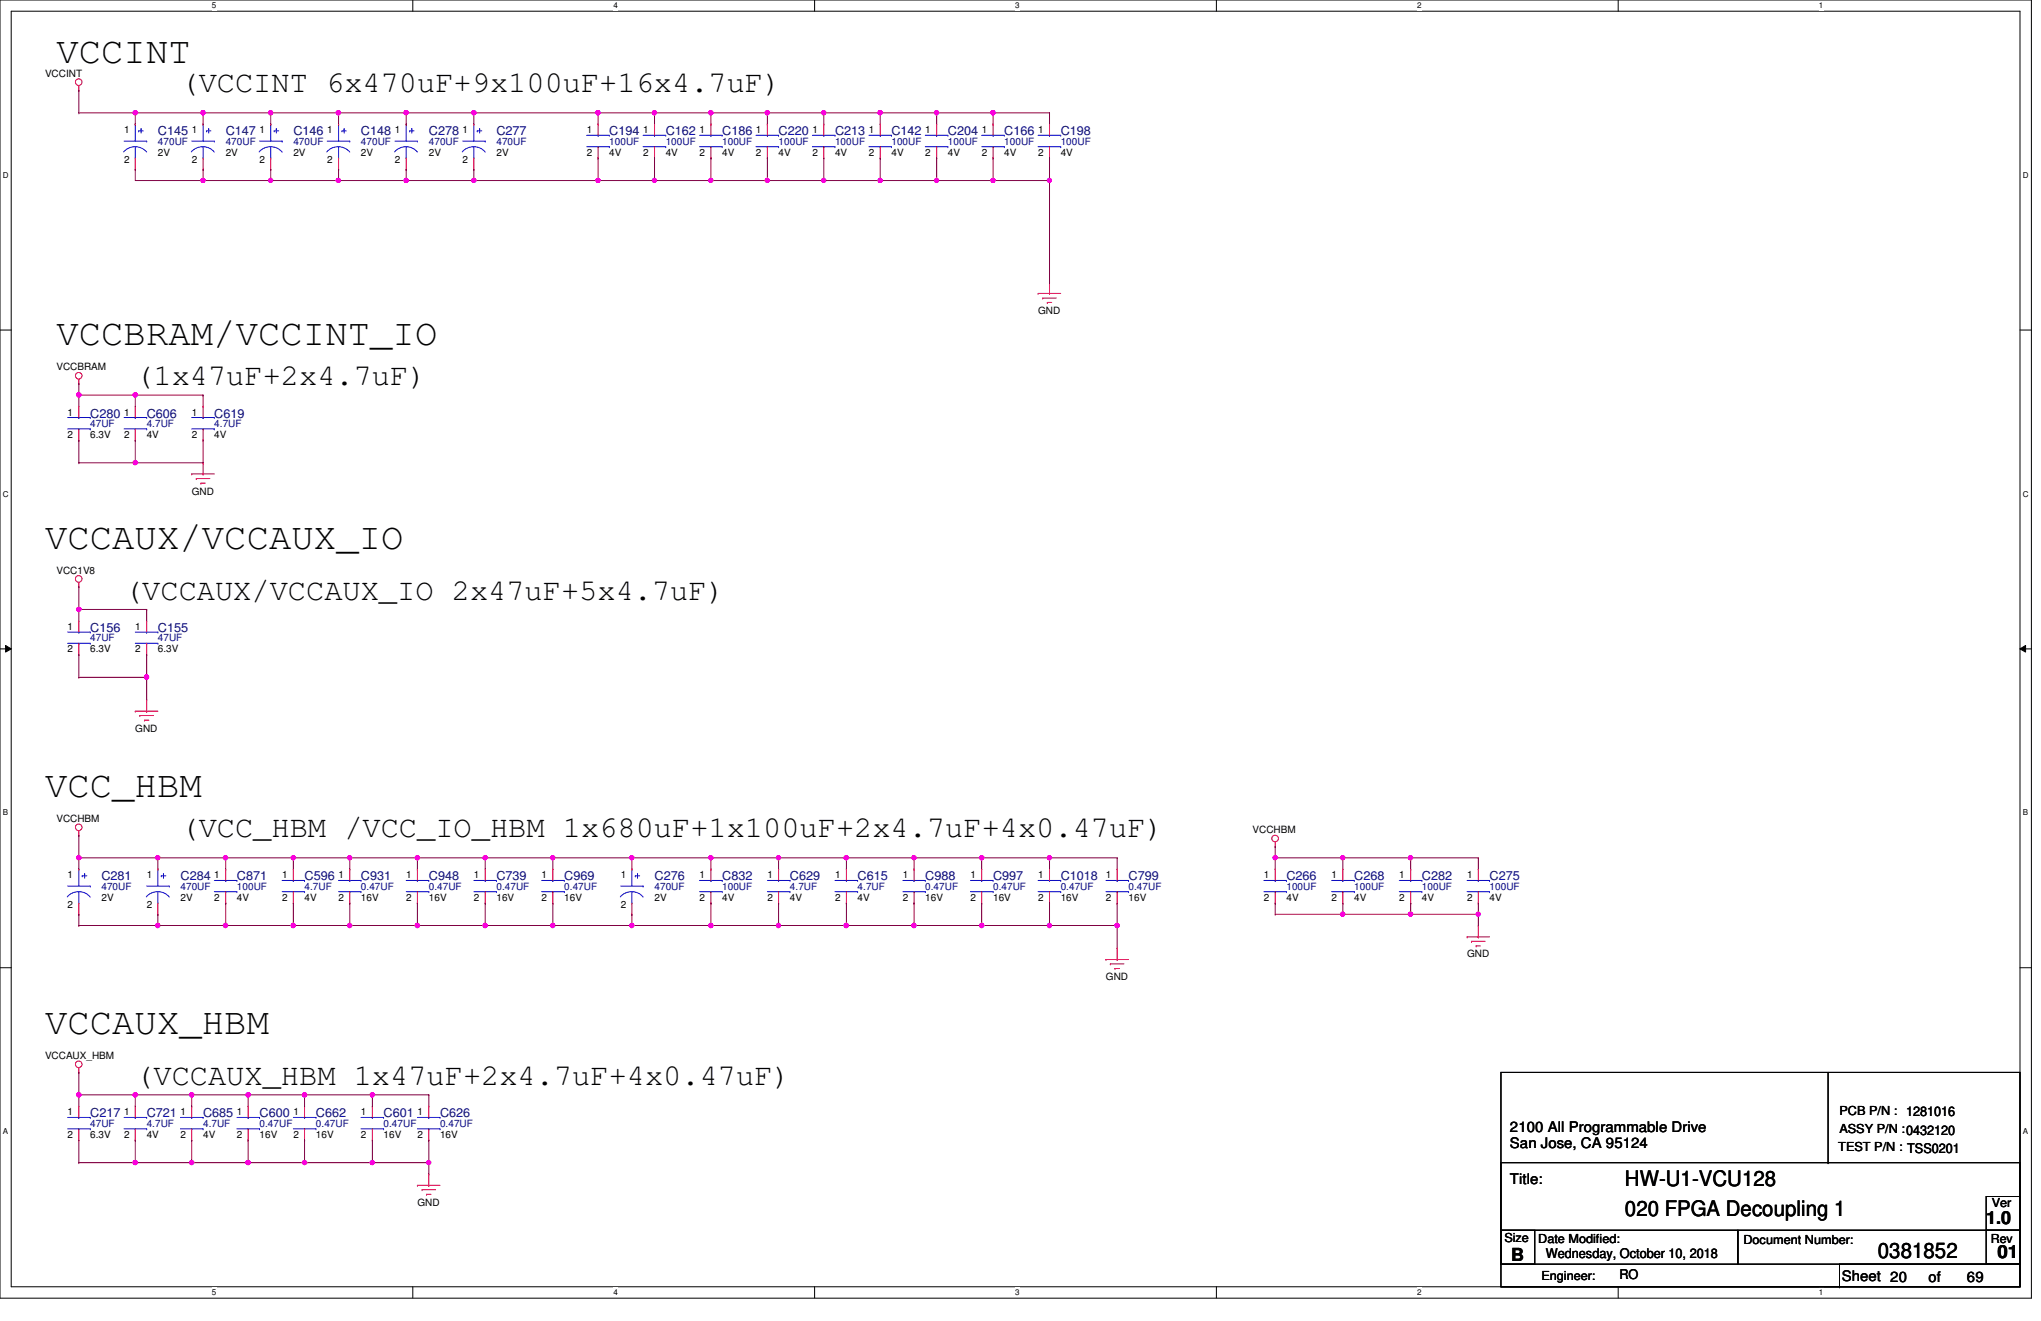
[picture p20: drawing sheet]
<svg xmlns="http://www.w3.org/2000/svg" width="432mm" height="279mm" viewBox="0 0 432 279" stroke-linecap="round" stroke-linejoin="round" font-family="sans-serif">
<defs><g id="words">
<g font-size="7.9">
<text x="11.9" y="13.4">VCCINT</text>
<text x="11.9" y="73.1">VCCBRAM/VCCINT_IO</text>
<text x="9.5" y="116">VCCAUX/VCCAUX_IO</text>
<text x="9.5" y="168.6">VCC_HBM</text>
<text x="9.5" y="218.7">VCCAUX_HBM</text>
</g>
<g font-size="6.4">
<text x="38.2" y="19.4">(VCCINT 6x470uF+9x100uF+16x4.7uF)</text>
<text x="28.6" y="81.5">(1x47uF+2x4.7uF)</text>
<text x="26.2" y="126.9">(VCCAUX/VCCAUX_IO 2x47uF+5x4.7uF)</text>
<text x="38.2" y="177">(VCC_HBM /VCC_IO_HBM 1x680uF+1x100uF+2x4.7uF+4x0.47uF)</text>
<text x="28.6" y="229.5">(VCCAUX_HBM 1x47uF+2x4.7uF+4x0.47uF)</text>
</g>
<g font-size="4.5">
<text x="343.8" y="250.9">HW-U1-VCU128</text>
<text x="343.8" y="257.1">020 FPGA Decoupling 1</text>
<text x="397.3" y="266">0381852</text>
</g>
<g font-size="3.8">
<text x="420.2" y="259">1.0</text>
<text x="319.7" y="266.6">B</text>
<text x="422.6" y="266.1">01</text>
</g>
<g font-size="3.1">
<text x="319.4" y="239.4">2100 All Programmable Drive</text>
<text x="319.4" y="242.7">San Jose, CA 95124</text>
<text x="319.4" y="250.4">Title:</text>
<text x="389.6" y="270.9">Sheet 20</text>
<text x="408" y="271.1">of</text>
<text x="416.1" y="271.1">69</text>
</g>
<g font-size="2.8">
<text x="327.1" y="266.1">Wednesday, October 10, 2018</text>
<text x="342.6" y="270.4">RO</text>
</g>
<g font-size="2.6" fill="#000080">
<text x="33.4" y="28.6">C145</text>
<text x="47.8" y="28.6">C147</text>
<text x="62.1" y="28.6">C146</text>
<text x="76.4" y="28.6">C148</text>
<text x="90.7" y="28.6">C278</text>
<text x="105" y="28.6">C277</text>
<text x="128.9" y="28.6">C194</text>
<text x="140.8" y="28.6">C162</text>
<text x="152.8" y="28.6">C186</text>
<text x="164.7" y="28.6">C220</text>
<text x="176.7" y="28.6">C213</text>
<text x="188.6" y="28.6">C142</text>
<text x="200.5" y="28.6">C204</text>
<text x="212.5" y="28.6">C166</text>
<text x="224.4" y="28.6">C198</text>
<text x="19.1" y="88.3">C280</text>
<text x="31" y="88.3">C606</text>
<text x="45.3" y="88.3">C619</text>
<text x="19.1" y="133.7">C156</text>
<text x="33.4" y="133.7">C155</text>
<text x="21.5" y="186.2">C281</text>
<text x="38.2" y="186.2">C284</text>
<text x="50.1" y="186.2">C871</text>
<text x="64.4" y="186.2">C596</text>
<text x="76.4" y="186.2">C931</text>
<text x="90.7" y="186.2">C948</text>
<text x="105" y="186.2">C739</text>
<text x="119.4" y="186.2">C969</text>
<text x="138.5" y="186.2">C276</text>
<text x="152.8" y="186.2">C832</text>
<text x="167.1" y="186.2">C629</text>
<text x="181.4" y="186.2">C615</text>
<text x="195.7" y="186.2">C988</text>
<text x="210.1" y="186.2">C997</text>
<text x="224.4" y="186.2">C1018</text>
<text x="238.8" y="186.2">C799</text>
<text x="272.2" y="186.2">C266</text>
<text x="286.5" y="186.2">C268</text>
<text x="300.8" y="186.2">C282</text>
<text x="315.1" y="186.2">C275</text>
<text x="19.1" y="236.3">C217</text>
<text x="31" y="236.3">C721</text>
<text x="43" y="236.3">C685</text>
<text x="54.9" y="236.3">C600</text>
<text x="66.8" y="236.3">C662</text>
<text x="81.2" y="236.3">C601</text>
<text x="93.1" y="236.3">C626</text>
</g>
<g font-size="2.6">
<text x="389.2" y="235.9">PCB P/N : 1281016</text>
<text x="389.2" y="239.7">ASSY P/N :0432120</text>
<text x="388.9" y="243.5">TEST P/N : TSS0201</text>
<text x="421.4" y="255.2">Ver</text>
<text x="318.3" y="262.6">Size</text>
<text x="325.4" y="262.8">Date Modified:</text>
<text x="368.9" y="263.1">Document Number:</text>
<text x="421.2" y="262.8">Rev</text>
<text x="326.1" y="270.7">Engineer:</text>
</g>
<g font-size="2.1">
<text x="9.5" y="16.3">VCCINT</text>
<text x="26.2" y="28.2">1</text>
<text x="40.6" y="28.2">1</text>
<text x="54.9" y="28.2">1</text>
<text x="69.2" y="28.2">1</text>
<text x="83.6" y="28.2">1</text>
<text x="97.9" y="28.2">1</text>
<text x="124.1" y="28.2">1</text>
<text x="136.1" y="28.2">1</text>
<text x="148" y="28.2">1</text>
<text x="159.9" y="28.2">1</text>
<text x="171.9" y="28.2">1</text>
<text x="183.8" y="28.2">1</text>
<text x="195.7" y="28.2">1</text>
<text x="207.7" y="28.2">1</text>
<text x="219.6" y="28.2">1</text>
<text x="26.2" y="34.4">2</text>
<text x="33.4" y="33">2V</text>
<text x="40.6" y="34.4">2</text>
<text x="47.8" y="33">2V</text>
<text x="54.9" y="34.4">2</text>
<text x="62.1" y="33">2V</text>
<text x="69.2" y="34.4">2</text>
<text x="76.4" y="33">2V</text>
<text x="83.6" y="34.4">2</text>
<text x="90.7" y="33">2V</text>
<text x="97.9" y="34.4">2</text>
<text x="105" y="33">2V</text>
<text x="124.1" y="33">2</text>
<text x="128.9" y="33">4V</text>
<text x="136.1" y="33">2</text>
<text x="140.8" y="33">4V</text>
<text x="148" y="33">2</text>
<text x="152.8" y="33">4V</text>
<text x="159.9" y="33">2</text>
<text x="164.7" y="33">4V</text>
<text x="171.9" y="33">2</text>
<text x="176.7" y="33">4V</text>
<text x="183.8" y="33">2</text>
<text x="188.6" y="33">4V</text>
<text x="195.7" y="33">2</text>
<text x="200.5" y="33">4V</text>
<text x="207.7" y="33">2</text>
<text x="212.5" y="33">4V</text>
<text x="219.6" y="33">2</text>
<text x="224.4" y="33">4V</text>
<text x="219.6" y="66.4">GND</text>
<text x="11.9" y="78.3">VCCBRAM</text>
<text x="14.3" y="87.9">1</text>
<text x="26.2" y="87.9">1</text>
<text x="40.6" y="87.9">1</text>
<text x="14.3" y="92.7">2</text>
<text x="19.1" y="92.7">6.3V</text>
<text x="26.2" y="92.7">2</text>
<text x="31" y="92.7">4V</text>
<text x="40.6" y="92.7">2</text>
<text x="45.3" y="92.7">4V</text>
<text x="40.6" y="104.6">GND</text>
<text x="11.9" y="121.3">VCC1V8</text>
<text x="14.3" y="133.3">1</text>
<text x="28.6" y="133.3">1</text>
<text x="14.3" y="138">2</text>
<text x="19.1" y="138">6.3V</text>
<text x="28.6" y="138">2</text>
<text x="33.4" y="138">6.3V</text>
<text x="28.6" y="154.7">GND</text>
<text x="11.9" y="173.8">VCCHBM</text>
<text x="265" y="176.2">VCCHBM</text>
<text x="14.3" y="185.8">1</text>
<text x="31" y="185.8">1</text>
<text x="45.3" y="185.8">1</text>
<text x="59.7" y="185.8">1</text>
<text x="71.6" y="185.8">1</text>
<text x="85.9" y="185.8">1</text>
<text x="100.2" y="185.8">1</text>
<text x="114.6" y="185.8">1</text>
<text x="131.3" y="185.8">1</text>
<text x="148" y="185.8">1</text>
<text x="162.3" y="185.8">1</text>
<text x="176.7" y="185.8">1</text>
<text x="191" y="185.8">1</text>
<text x="205.3" y="185.8">1</text>
<text x="219.6" y="185.8">1</text>
<text x="234" y="185.8">1</text>
<text x="267.4" y="185.8">1</text>
<text x="281.7" y="185.8">1</text>
<text x="296" y="185.8">1</text>
<text x="310.4" y="185.8">1</text>
<text x="14.3" y="192">2</text>
<text x="21.5" y="190.5">2V</text>
<text x="31" y="192">2</text>
<text x="38.2" y="190.5">2V</text>
<text x="45.3" y="190.5">2</text>
<text x="50.1" y="190.5">4V</text>
<text x="59.7" y="190.5">2</text>
<text x="64.4" y="190.5">4V</text>
<text x="71.6" y="190.5">2</text>
<text x="76.4" y="190.5">16V</text>
<text x="85.9" y="190.5">2</text>
<text x="90.7" y="190.5">16V</text>
<text x="100.2" y="190.5">2</text>
<text x="105" y="190.5">16V</text>
<text x="114.6" y="190.5">2</text>
<text x="119.4" y="190.5">16V</text>
<text x="131.3" y="192">2</text>
<text x="138.5" y="190.5">2V</text>
<text x="148" y="190.5">2</text>
<text x="152.8" y="190.5">4V</text>
<text x="162.3" y="190.5">2</text>
<text x="167.1" y="190.5">4V</text>
<text x="176.7" y="190.5">2</text>
<text x="181.4" y="190.5">4V</text>
<text x="191" y="190.5">2</text>
<text x="195.7" y="190.5">16V</text>
<text x="205.3" y="190.5">2</text>
<text x="210.1" y="190.5">16V</text>
<text x="219.6" y="190.5">2</text>
<text x="224.4" y="190.5">16V</text>
<text x="234" y="190.5">2</text>
<text x="238.8" y="190.5">16V</text>
<text x="267.4" y="190.5">2</text>
<text x="272.2" y="190.5">4V</text>
<text x="281.7" y="190.5">2</text>
<text x="286.5" y="190.5">4V</text>
<text x="296" y="190.5">2</text>
<text x="300.8" y="190.5">4V</text>
<text x="310.4" y="190.5">2</text>
<text x="315.1" y="190.5">4V</text>
<text x="310.4" y="202.5">GND</text>
<text x="234" y="207.3">GND</text>
<text x="9.5" y="224">VCCAUX_HBM</text>
<text x="14.3" y="235.9">1</text>
<text x="26.2" y="235.9">1</text>
<text x="38.2" y="235.9">1</text>
<text x="50.1" y="235.9">1</text>
<text x="62.1" y="235.9">1</text>
<text x="76.4" y="235.9">1</text>
<text x="88.3" y="235.9">1</text>
<text x="14.3" y="240.7">2</text>
<text x="19.1" y="240.7">6.3V</text>
<text x="26.2" y="240.7">2</text>
<text x="31" y="240.7">4V</text>
<text x="38.2" y="240.7">2</text>
<text x="43" y="240.7">4V</text>
<text x="50.1" y="240.7">2</text>
<text x="54.9" y="240.7">16V</text>
<text x="62.1" y="240.7">2</text>
<text x="66.8" y="240.7">16V</text>
<text x="76.4" y="240.7">2</text>
<text x="81.2" y="240.7">16V</text>
<text x="88.3" y="240.7">2</text>
<text x="93.1" y="240.7">16V</text>
<text x="88.3" y="255">GND</text>
</g>
<g font-size="2.1" fill="#000080">
<text x="33.4" y="30.6">470UF</text>
<text x="47.8" y="30.6">470UF</text>
<text x="62.1" y="30.6">470UF</text>
<text x="76.4" y="30.6">470UF</text>
<text x="90.7" y="30.6">470UF</text>
<text x="105" y="30.6">470UF</text>
<text x="128.9" y="30.6">100UF</text>
<text x="140.8" y="30.6">100UF</text>
<text x="152.8" y="30.6">100UF</text>
<text x="164.7" y="30.6">100UF</text>
<text x="176.7" y="30.6">100UF</text>
<text x="188.6" y="30.6">100UF</text>
<text x="200.5" y="30.6">100UF</text>
<text x="212.5" y="30.6">100UF</text>
<text x="224.4" y="30.6">100UF</text>
<text x="19.1" y="90.3">47UF</text>
<text x="31" y="90.3">4.7UF</text>
<text x="45.3" y="90.3">4.7UF</text>
<text x="19.1" y="135.6">47UF</text>
<text x="33.4" y="135.6">47UF</text>
<text x="21.5" y="188.2">470UF</text>
<text x="38.2" y="188.2">470UF</text>
<text x="50.1" y="188.2">100UF</text>
<text x="64.4" y="188.2">4.7UF</text>
<text x="76.4" y="188.2">0.47UF</text>
<text x="90.7" y="188.2">0.47UF</text>
<text x="105" y="188.2">0.47UF</text>
<text x="119.4" y="188.2">0.47UF</text>
<text x="138.5" y="188.2">470UF</text>
<text x="152.8" y="188.2">100UF</text>
<text x="167.1" y="188.2">4.7UF</text>
<text x="181.4" y="188.2">4.7UF</text>
<text x="195.7" y="188.2">0.47UF</text>
<text x="210.1" y="188.2">0.47UF</text>
<text x="224.4" y="188.2">0.47UF</text>
<text x="238.8" y="188.2">0.47UF</text>
<text x="272.2" y="188.2">100UF</text>
<text x="286.5" y="188.2">100UF</text>
<text x="300.8" y="188.2">100UF</text>
<text x="315.1" y="188.2">100UF</text>
<text x="19.1" y="238.3">47UF</text>
<text x="31" y="238.3">4.7UF</text>
<text x="43" y="238.3">4.7UF</text>
<text x="54.9" y="238.3">0.47UF</text>
<text x="66.8" y="238.3">0.47UF</text>
<text x="81.2" y="238.3">0.47UF</text>
<text x="93.1" y="238.3">0.47UF</text>
</g>
<g font-size="1.7">
<text x="44.8" y="1.8">5</text>
<text x="129.8" y="1.8">4</text>
<text x="214.8" y="1.8">3</text>
<text x="299.8" y="1.8">2</text>
<text x="384.8" y="1.8">1</text>
<text x=".6" y="37.6">D</text>
<text x="427.9" y="37.6">D</text>
<text x=".6" y="105">C</text>
<text x="427.9" y="105">C</text>
<text x=".6" y="172.5">B</text>
<text x="427.9" y="172.5">B</text>
<text x=".6" y="239.9">A</text>
<text x="427.9" y="239.9">A</text>
<text x="44.8" y="273.9">5</text>
<text x="129.8" y="273.9">4</text>
<text x="214.8" y="273.9">3</text>
<text x="299.8" y="273.9">2</text>
<text x="384.8" y="273.9">1</text>
</g>
</g></defs>
<path d="M0 0h429.8v274.6h-429.8zM2.4 2.4h425v269.8h-425z" fill="none" stroke="#000" stroke-width=".21"/>
<g fill="#fff">
<path d="M44.8 .3h1v1.9h-1z"/>
<path d="M44.8 272.4h1v1.9h-1z"/>
</g>
<path d="M87.3 0v2.4M87.3 272.2v2.3" fill="none" stroke="#000" stroke-width=".21"/>
<g fill="#fff">
<path d="M129.8 .3h.9v1.9h-.9z"/>
<path d="M129.8 272.4h.9v1.9h-.9z"/>
</g>
<path d="M172.3 0v2.4M172.3 272.2v2.3" fill="none" stroke="#000" stroke-width=".21"/>
<g fill="#fff">
<path d="M214.8 .3h.9v1.9h-.9z"/>
<path d="M214.8 272.4h.9v1.9h-.9z"/>
</g>
<path d="M257.3 0v2.4M257.3 272.2v2.3" fill="none" stroke="#000" stroke-width=".21"/>
<g fill="#fff">
<path d="M299.8 .3h.9v1.9h-.9z"/>
<path d="M299.8 272.4h.9v1.9h-.9z"/>
</g>
<path d="M342.3 0v2.4M342.3 272.2v2.3" fill="none" stroke="#000" stroke-width=".21"/>
<g fill="#fff">
<path d="M384.8 .3h.9v1.9h-.9z"/>
<path d="M384.8 272.4h.9v1.9h-.9z"/>
<path d="M.6 36.1h1.2v1.9h-1.2z"/>
<path d="M427.9 36.1h1.3v1.9h-1.3z"/>
<path d="M.6 103.5h1.2v1.9h-1.2z"/>
<path d="M427.9 103.5h1.3v1.9h-1.3z"/>
</g>
<path d="M0 69.8h2.4M427.4 69.8h2.3" fill="none" stroke="#000" stroke-width=".21"/>
<g fill="#fff">
<path d="M.6 170.9h1.1v1.9h-1.1z"/>
<path d="M427.9 170.9h1.2v1.9h-1.2z"/>
</g>
<path d="M0 137.2h2.4M1.2 136.5l1.2 .7-1.2 .7zM427.4 137.2l1.1-.7v1.4zM427.4 137.2h2.3" fill="none" stroke="#000" stroke-width=".21"/>
<path d="M1.2 136.5l1.2 .7-1.2 .7zM427.4 137.2l1.1-.7v1.4z" fill="#000"/>
<g fill="#fff">
<path d="M.6 238.4h1.1v1.9h-1.1z"/>
<path d="M427.9 238.4h1.2v1.9h-1.2z"/>
</g>
<g fill="none" stroke="#000" stroke-width=".21">
<path d="M0 204.7h2.4M427.4 204.7h2.3M317.5 226.8h109.9v45.4h-109.9zM386.8 226.8v19.1M317.5 245.9h109.9v14.3h-109.9zM386.8 245.9h.1M420.2 253.1h7.2v7.1h-7.2zM317.5 260.2h50.2v7.2h-50.2zM317.5 260.2h7.2v7.2h-7.2zM317.5 272.2h71.7M367.7 260.2h59.7v7.2h-59.7zM389.2 267.4h38.2v4.8h-38.2z"/>
<path d="M389.2 272.2h.1M420.2 260.2h7.2v7.2h-7.2z"/>
</g>
<g fill="none" stroke="#f00" stroke-width=".21">
<path d="M16.7 19.1h.1M16.7 18.1v1M28.6 26.2h.1M28.6 35.8h.1M28.6 33.4v2.4M43 26.2h.1M43 35.8h.1M43 33.4v2.4M57.3 26.2h.1M57.3 35.8h.1M57.3 33.4v2.4M71.6 26.2h.1"/>
<path d="M71.6 35.8h.1M71.6 33.4v2.4M85.9 26.2h.1M85.9 35.8h.1M85.9 33.4v2.4M100.2 26.2h.1M100.2 35.8h.1M100.2 33.4v2.4M126.5 26.2h.1M126.5 33.4h.1M126.5 26.2v2.4M126.5 31v2.4"/>
<path d="M138.5 26.2h.1M138.5 33.4h.1M138.5 26.2v2.4M138.5 31v2.4M150.4 26.2h.1M150.4 33.4h.1M150.4 26.2v2.4M150.4 31v2.4M162.3 26.2h.1M162.3 33.4h.1M162.3 26.2v2.4M162.3 31v2.4"/>
<path d="M174.3 26.2h.1M174.3 33.4h.1M174.3 26.2v2.4M174.3 31v2.4M186.2 26.2h.1M186.2 33.4h.1M186.2 26.2v2.4M186.2 31v2.4M198.2 26.2h.1M198.2 33.4h.1M198.2 26.2v2.4M198.2 31v2.4"/>
<path d="M210.1 26.2h.1M210.1 33.4h.1M210.1 26.2v2.4M210.1 31v2.4M222 26.2h.1M222 33.4h.1M222 26.2v2.4M222 31v2.4M222 59.7h.1M222 59.7v2.4M219.6 62.1h.1M219.6 62.1h4.8"/>
<path d="M220.6 63h.1M220.6 63h2.9M221.6 64h.1M221.6 64h.9M222 62.1h.1M16.7 81.2h.1M16.7 85.9h.1M16.7 93.1h.1M16.7 80.2v1M16.7 85.9v2.4M16.7 90.7v2.4M28.6 85.9h.1"/>
<path d="M28.6 93.1h.1M28.6 85.9v2.4M28.6 90.7v2.4M43 97.9h.1M43 85.9h.1M43 93.1h.1M43 85.9v2.4M43 90.7v2.4M43 97.9v2.3M40.6 100.2h.1M40.6 100.2h4.7M41.5 101.2h.1"/>
<path d="M41.5 101.2h2.9M42.5 102.2h.1M42.5 102.2h.9M43 100.2h.1M16.7 124.1h.1M16.7 131.3h.1M16.7 138.5h.1M16.7 123.2v.9M16.7 131.3v2.4M16.7 136.1v2.4M31 131.3h.1M31 138.5h.1"/>
<path d="M31 131.3v2.4M31 136.1v2.4M28.6 150.4h.1M28.6 150.4h4.8M29.6 151.3h.1M29.6 151.3h2.9M30.6 152.3h.1M30.6 152.3h.9M31 148h.1M31 150.4h.1M31 148v2.4M16.7 176.7h.1"/>
<path d="M16.7 175.7v1M269.8 179.1h.1M269.8 178.1v1M16.7 183.8h.1M16.7 193.4h.1M16.7 191v2.4M33.4 183.8h.1M33.4 193.4h.1M33.4 191v2.4M47.8 183.8h.1M47.8 191h.1M47.8 183.8v2.4"/>
<path d="M47.8 188.6v2.4M62.1 183.8h.1M62.1 191h.1M62.1 183.8v2.4M62.1 188.6v2.4M74 183.8h.1M74 191h.1M74 183.8v2.4M74 188.6v2.4M88.3 183.8h.1M88.3 191h.1M88.3 183.8v2.4"/>
<path d="M88.3 188.6v2.4M102.7 183.8h.1M102.7 191h.1M102.7 183.8v2.4M102.7 188.6v2.4M117 183.8h.1M117 191h.1M117 183.8v2.4M117 188.6v2.4M133.7 183.8h.1M133.7 193.4h.1M133.7 191v2.4"/>
<path d="M150.4 183.8h.1M150.4 191h.1M150.4 183.8v2.4M150.4 188.6v2.4M164.7 183.8h.1M164.7 191h.1M164.7 183.8v2.4M164.7 188.6v2.4M179.1 183.8h.1M179.1 191h.1M179.1 183.8v2.4M179.1 188.6v2.4"/>
<path d="M193.4 183.8h.1M193.4 191h.1M193.4 183.8v2.4M193.4 188.6v2.4M207.7 183.8h.1M207.7 191h.1M207.7 183.8v2.4M207.7 188.6v2.4M222 183.8h.1M222 191h.1M222 183.8v2.4M222 188.6v2.4"/>
<path d="M236.3 183.8h.1M236.3 191h.1M236.3 183.8v2.4M236.3 188.6v2.4M269.8 183.8h.1M269.8 191h.1M269.8 183.8v2.4M269.8 188.6v2.4M284.1 183.8h.1M284.1 191h.1M284.1 183.8v2.4M284.1 188.6v2.4"/>
<path d="M298.4 183.8h.1M298.4 191h.1M298.4 183.8v2.4M298.4 188.6v2.4M310.4 198.2h.1M310.4 198.2h4.7M311.3 199.1h.1M311.3 199.1h2.9M312.8 195.7h.1M312.8 198.2h.1M312.8 183.8h.1M312.8 191h.1"/>
<path d="M312.8 183.8v2.4M312.8 188.6v2.4M312.8 195.7v2.5M234 202.9h.1M234 202.9h4.8M234.9 203.9h.1M234.9 203.9h2.9M235.9 204.9h.1M235.9 204.9h.9M236.3 200.5h.1M236.3 202.9h.1M236.3 200.5v2.4"/>
<path d="M312.3 200.1h.1M312.3 200.1h.9M16.7 226.8h.1M16.7 234h.1M16.7 225.8v1M16.7 234v2.3M16.7 238.8v2.3M28.6 234h.1M28.6 234v2.3M28.6 238.8v2.3M40.6 234h.1M40.6 234v2.3"/>
<path d="M40.6 238.8v2.3M52.5 234h.1M52.5 234v2.3M52.5 238.8v2.3M64.4 234h.1M64.4 234v2.3M64.4 238.8v2.3M78.8 234h.1M78.8 234v2.3M78.8 238.8v2.3M90.7 234h.1M90.7 234v2.3"/>
<path d="M90.7 238.8v2.3M16.7 241.1h.1M28.6 241.1h.1M40.6 241.1h.1M52.5 241.1h.1M64.4 241.1h.1M78.8 241.1h.1M88.3 250.7h.1M88.3 250.7h4.8M89.3 251.6h.1M89.3 251.6h2.9M90.3 252.6h.1"/>
<path d="M90.3 252.6h.9M90.7 248.3h.1M90.7 250.7h.1M90.7 241.1h.1M90.7 248.3v2.4"/>
<circle cx="16.7" cy="17.4" r=".7"/>
<circle cx="16.7" cy="79.5" r=".7"/>
<circle cx="16.7" cy="122.4" r=".7"/>
<circle cx="16.7" cy="175" r=".7"/>
<circle cx="269.8" cy="177.3" r=".7"/>
<circle cx="16.7" cy="225.1" r=".7"/>
</g>
<g fill="none" stroke="#00f" stroke-width=".21">
<path d="M26.2 32.1a3.2 3.2 0 0 1 4.8 .1M26.2 29.8h4.8M28.6 33.4h.1M28.6 26.2h.1M28.6 26.2v3.6M28.6 31v2.4M29.3 27.7h.1M29.3 27.7h1M29.8 27.2h.1M29.8 27.2v1M31 29.8h.1M40.5 32.1a3.2 3.2 0 0 1 4.8 .1"/>
<path d="M40.6 29.8h4.7M43 33.4h.1M43 26.2h.1M43 26.2v3.6M43 31v2.4M43.7 27.7h.1M43.7 27.7h.9M44.2 27.2h.1M44.2 27.2v1M45.3 29.8h.1M54.8 32.1a3.2 3.2 0 0 1 4.9 .1M54.9 29.8h4.8"/>
<path d="M57.3 33.4h.1M57.3 26.2h.1M57.3 26.2v3.6M57.3 31v2.4M58 27.7h.1M58 27.7h1M58.5 27.2h.1M58.5 27.2v1M59.7 29.8h.1M69.1 32.1a3.2 3.2 0 0 1 4.9 .1M69.2 29.8h4.8M71.6 33.4h.1"/>
<path d="M71.6 26.2h.1M71.6 26.2v3.6M71.6 31v2.4M72.3 27.7h.1M72.3 27.7h1M72.8 27.2h.1M72.8 27.2v1M74 29.8h.1M83.5 32.1a3.2 3.2 0 0 1 4.8 .1M83.6 29.8h4.7M85.9 33.4h.1M85.9 26.2h.1"/>
<path d="M85.9 26.2v3.6M85.9 31v2.4M86.7 27.7h.1M86.7 27.7h.9M87.1 27.2h.1M87.1 27.2v1M88.3 29.8h.1M97.8 32.1a3.2 3.2 0 0 1 4.9 .1M97.9 29.8h4.8M100.2 33.4h.1M100.2 26.2h.1M100.2 26.2v3.6"/>
<path d="M100.2 31v2.4M101 27.7h.1M101 27.7h.9M101.5 27.2h.1M101.5 27.2v1M102.7 29.8h.1M124.1 31h4.8M124.1 28.6h4.8M126.5 31h.1M126.5 28.6h.1M128.9 31h.1M128.9 28.6h.1"/>
<path d="M136.1 31h4.7M136.1 28.6h4.7M138.5 31h.1M138.5 28.6h.1M140.8 31h.1M140.8 28.6h.1M148 31h4.8M148 28.6h4.8M150.4 31h.1M150.4 28.6h.1M152.8 31h.1M152.8 28.6h.1"/>
<path d="M159.9 31h4.8M159.9 28.6h4.8M162.3 31h.1M162.3 28.6h.1M164.7 31h.1M164.7 28.6h.1M171.9 31h4.8M171.9 28.6h4.8M174.3 31h.1M174.3 28.6h.1M176.7 31h.1M176.7 28.6h.1"/>
<path d="M183.8 31h4.8M183.8 28.6h4.8M186.2 31h.1M186.2 28.6h.1M188.6 31h.1M188.6 28.6h.1M195.7 31h4.8M195.7 28.6h4.8M198.2 31h.1M198.2 28.6h.1M200.5 31h.1M200.5 28.6h.1"/>
<path d="M207.7 31h4.8M207.7 28.6h4.8M210.1 31h.1M210.1 28.6h.1M212.5 31h.1M212.5 28.6h.1M219.6 31h4.8M219.6 28.6h4.8M222 31h.1M222 28.6h.1M224.4 31h.1M224.4 28.6h.1"/>
<path d="M14.3 90.7h4.8M14.3 88.3h4.8M16.7 90.7h.1M16.7 88.3h.1M19.1 90.7h.1M19.1 88.3h.1M26.2 90.7h4.8M26.2 88.3h4.8M28.6 90.7h.1M28.6 88.3h.1M31 90.7h.1M31 88.3h.1"/>
<path d="M40.6 90.7h4.7M40.6 88.3h4.7M43 90.7h.1M43 88.3h.1M45.3 90.7h.1M45.3 88.3h.1M14.3 136.1h4.8M14.3 133.7h4.8M16.7 136.1h.1M16.7 133.7h.1M19.1 136.1h.1M19.1 133.7h.1"/>
<path d="M28.6 136.1h4.8M28.6 133.7h4.8M31 136.1h.1M31 133.7h.1M33.4 136.1h.1M33.4 133.7h.1M14.2 189.7a3.2 3.2 0 0 1 4.9 0M14.3 187.4h4.8M16.7 191h.1M16.7 183.8h.1M16.7 183.8v3.6M16.7 188.6v2.4"/>
<path d="M17.4 185.3h.1M17.4 185.3h1M17.9 184.8h.1M17.9 184.8v1M19.1 187.4h.1M30.9 189.7a3.2 3.2 0 0 1 4.9 0M31 187.4h4.8M33.4 191h.1M33.4 183.8h.1M33.4 183.8v3.6M33.4 188.6v2.4M34.1 185.3h.1"/>
<path d="M34.1 185.3h1M34.6 184.8h.1M34.6 184.8v1M35.8 187.4h.1M45.3 188.6h4.8M45.3 186.2h4.8M47.8 188.6h.1M47.8 186.2h.1M50.1 188.6h.1M50.1 186.2h.1M59.7 188.6h4.7M59.7 186.2h4.7"/>
<path d="M62.1 188.6h.1M62.1 186.2h.1M64.4 188.6h.1M64.4 186.2h.1M71.6 188.6h4.8M71.6 186.2h4.8M74 188.6h.1M74 186.2h.1M76.4 188.6h.1M76.4 186.2h.1M85.9 188.6h4.8M85.9 186.2h4.8"/>
<path d="M88.3 188.6h.1M88.3 186.2h.1M90.7 188.6h.1M90.7 186.2h.1M100.2 188.6h4.8M100.2 186.2h4.8M102.7 188.6h.1M102.7 186.2h.1M105 188.6h.1M105 186.2h.1M114.6 188.6h4.8M114.6 186.2h4.8"/>
<path d="M117 188.6h.1M117 186.2h.1M119.4 188.6h.1M119.4 186.2h.1M131.2 189.7a3.2 3.2 0 0 1 4.9 0M131.3 187.4h4.8M133.7 191h.1M133.7 183.8h.1M133.7 183.8v3.6M133.7 188.6v2.4M134.4 185.3h.1M134.4 185.3h.9"/>
<path d="M134.9 184.8h.1M134.9 184.8v1M136.1 187.4h.1M148 188.6h4.8M148 186.2h4.8M150.4 188.6h.1M150.4 186.2h.1M152.8 188.6h.1M152.8 186.2h.1M162.3 188.6h4.8M162.3 186.2h4.8M164.7 188.6h.1"/>
<path d="M164.7 186.2h.1M167.1 188.6h.1M167.1 186.2h.1M176.7 188.6h4.7M176.7 186.2h4.7M179.1 188.6h.1M179.1 186.2h.1M181.4 188.6h.1M181.4 186.2h.1M191 188.6h4.7M191 186.2h4.7M193.4 188.6h.1"/>
<path d="M193.4 186.2h.1M195.7 188.6h.1M195.7 186.2h.1M205.3 188.6h4.8M205.3 186.2h4.8M207.7 188.6h.1M207.7 186.2h.1M210.1 188.6h.1M210.1 186.2h.1M219.6 188.6h4.8M219.6 186.2h4.8M222 188.6h.1"/>
<path d="M222 186.2h.1M224.4 188.6h.1M224.4 186.2h.1M234 188.6h4.8M234 186.2h4.8M236.3 188.6h.1M236.3 186.2h.1M238.8 188.6h.1M238.8 186.2h.1M267.4 188.6h4.8M267.4 186.2h4.8M269.8 188.6h.1"/>
<path d="M269.8 186.2h.1M272.2 188.6h.1M272.2 186.2h.1M281.7 188.6h4.8M281.7 186.2h4.8M284.1 188.6h.1M284.1 186.2h.1M286.5 188.6h.1M286.5 186.2h.1M296 188.6h4.8M296 186.2h4.8M298.4 188.6h.1"/>
<path d="M298.4 186.2h.1M300.8 188.6h.1M300.8 186.2h.1M310.4 188.6h4.7M310.4 186.2h4.7M312.8 188.6h.1M312.8 186.2h.1M315.1 188.6h.1M315.1 186.2h.1M14.3 238.8h4.8M14.3 236.3h4.8M16.7 238.8h.1"/>
<path d="M16.7 236.3h.1M19.1 238.8h.1M19.1 236.3h.1M26.2 238.8h4.8M26.2 236.3h4.8M28.6 238.8h.1M28.6 236.3h.1M31 238.8h.1M31 236.3h.1M38.2 238.8h4.8M38.2 236.3h4.8M40.6 238.8h.1"/>
<path d="M40.6 236.3h.1M43 238.8h.1M43 236.3h.1M50.1 238.8h4.8M50.1 236.3h4.8M52.5 238.8h.1M52.5 236.3h.1M54.9 238.8h.1M54.9 236.3h.1M62.1 238.8h4.7M62.1 236.3h4.7M64.4 238.8h.1"/>
<path d="M64.4 236.3h.1M66.8 238.8h.1M66.8 236.3h.1M76.4 238.8h4.8M76.4 236.3h4.8M78.8 238.8h.1M78.8 236.3h.1M81.2 238.8h.1M81.2 236.3h.1M88.3 238.8h4.8M88.3 236.3h4.8M90.7 238.8h.1"/>
<path d="M90.7 236.3h.1M93.1 238.8h.1M93.1 236.3h.1"/>
</g>
<path d="M16.7 19.1h.1M16.7 19.1v4.8M28.6 23.9h14.4M43 23.9h.1" fill="none" stroke="#800040" stroke-width=".21"/>
<circle cx="28.6" cy="23.8" r=".47" fill="#f0f"/>
<circle cx="28.6" cy="23.8" r=".47" fill="none" stroke="#f0f" stroke-width=".21"/>
<path d="M16.7 23.9h.1M16.7 23.9h11.9M28.6 23.9h.1M28.6 23.9v2.3M126.5 23.9h.1M126.5 23.9h23.9M126.5 23.9v2.3M138.5 23.9h.1M138.5 23.9v2.3M150.4 23.9h.1M150.4 23.9v2.3" fill="none" stroke="#800040" stroke-width=".21"/>
<circle cx="138.4" cy="23.8" r=".46" fill="#f0f"/>
<circle cx="138.4" cy="23.8" r=".46" fill="none" stroke="#f0f" stroke-width=".21"/>
<path d="M28.6 35.8h.1M28.6 35.8v2.4h14.4M43 38.2h.1M126.5 33.4h.1M126.5 33.4v4.8M138.5 33.4h.1M138.5 33.4v4.8" fill="none" stroke="#800040" stroke-width=".21"/>
<circle cx="138.4" cy="38.2" r=".45" fill="#f0f"/>
<circle cx="138.4" cy="38.2" r=".45" fill="none" stroke="#f0f" stroke-width=".21"/>
<path d="M126.5 38.2h.1M126.5 38.2h12M150.4 33.4h.1M150.4 33.4v4.8" fill="none" stroke="#800040" stroke-width=".21"/>
<circle cx="150.4" cy="38.2" r=".45" fill="#f0f"/>
<circle cx="150.4" cy="38.2" r=".45" fill="none" stroke="#f0f" stroke-width=".21"/>
<path d="M138.5 38.2h.1M138.5 38.2h11.9M150.4 23.9h.1M150.4 23.9h11.9M162.3 23.9h.1M162.3 23.9v2.3" fill="none" stroke="#800040" stroke-width=".21"/>
<circle cx="150.4" cy="23.8" r=".46" fill="#f0f"/>
<circle cx="150.4" cy="23.8" r=".46" fill="none" stroke="#f0f" stroke-width=".21"/>
<path d="M150.4 38.2h.1M162.3 33.4h.1M162.3 23.9h.1M162.3 33.4v4.8h-11.9M162.3 23.9h12" fill="none" stroke="#800040" stroke-width=".21"/>
<circle cx="174.2" cy="23.8" r=".46" fill="#f0f"/>
<circle cx="174.2" cy="23.8" r=".46" fill="none" stroke="#f0f" stroke-width=".21"/>
<circle cx="162.3" cy="23.8" r=".46" fill="#f0f"/>
<circle cx="162.3" cy="23.8" r=".46" fill="none" stroke="#f0f" stroke-width=".21"/>
<path d="M162.3 38.2h.1M162.3 38.2h12M174.3 23.9h.1M174.3 23.9v2.3" fill="none" stroke="#800040" stroke-width=".21"/>
<circle cx="162.3" cy="38.2" r=".45" fill="#f0f"/>
<circle cx="162.3" cy="38.2" r=".45" fill="none" stroke="#f0f" stroke-width=".21"/>
<path d="M174.3 33.4h.1M174.3 33.4v4.8" fill="none" stroke="#800040" stroke-width=".21"/>
<circle cx="174.3" cy="38.2" r=".45" fill="#f0f"/>
<circle cx="174.3" cy="38.2" r=".45" fill="none" stroke="#f0f" stroke-width=".21"/>
<path d="M186.2 23.9h.1M186.2 23.9v2.3M186.2 23.9h23.9M198.2 23.9h.1M198.2 23.9v2.3M210.1 23.9h.1M210.1 23.9v2.3" fill="none" stroke="#800040" stroke-width=".21"/>
<circle cx="198.1" cy="23.8" r=".46" fill="#f0f"/>
<circle cx="198.1" cy="23.8" r=".46" fill="none" stroke="#f0f" stroke-width=".21"/>
<circle cx="186.2" cy="23.8" r=".46" fill="#f0f"/>
<circle cx="186.2" cy="23.8" r=".46" fill="none" stroke="#f0f" stroke-width=".21"/>
<path d="M186.2 33.4h.1M186.2 33.4v4.8" fill="none" stroke="#800040" stroke-width=".21"/>
<circle cx="186.2" cy="38.2" r=".45" fill="#f0f"/>
<circle cx="186.2" cy="38.2" r=".45" fill="none" stroke="#f0f" stroke-width=".21"/>
<path d="M198.2 33.4h.1M198.2 33.4v4.8" fill="none" stroke="#800040" stroke-width=".21"/>
<circle cx="198.1" cy="38.2" r=".45" fill="#f0f"/>
<circle cx="198.1" cy="38.2" r=".45" fill="none" stroke="#f0f" stroke-width=".21"/>
<path d="M186.2 38.2h.1M198.2 38.2h.1M210.1 33.4h.1M210.1 23.9h.1M210.1 33.4v4.8h-23.9M210.1 23.9h11.9M222 23.9h.1M222 23.9v2.3" fill="none" stroke="#800040" stroke-width=".21"/>
<circle cx="210.1" cy="23.8" r=".46" fill="#f0f"/>
<circle cx="210.1" cy="23.8" r=".46" fill="none" stroke="#f0f" stroke-width=".21"/>
<path d="M210.1 38.2h.1M222 33.4h.1M222 33.4v4.8h-11.9" fill="none" stroke="#800040" stroke-width=".21"/>
<circle cx="222" cy="38.2" r=".45" fill="#f0f"/>
<circle cx="222" cy="38.2" r=".45" fill="none" stroke="#f0f" stroke-width=".21"/>
<circle cx="210.1" cy="38.2" r=".45" fill="#f0f"/>
<circle cx="210.1" cy="38.2" r=".45" fill="none" stroke="#f0f" stroke-width=".21"/>
<path d="M174.3 23.9h.1M174.3 38.2h.1M174.3 23.9h11.9M174.3 38.2h11.9M222 38.2v21.5M222 59.7h.1M28.6 83.6h.1M28.6 83.6v2.3M28.6 83.6h14.4" fill="none" stroke="#800040" stroke-width=".21"/>
<circle cx="28.6" cy="83.5" r=".47" fill="#f0f"/>
<circle cx="28.6" cy="83.5" r=".47" fill="none" stroke="#f0f" stroke-width=".21"/>
<path d="M28.6 93.1h.1M28.6 97.9h.1M28.6 93.1v4.8M28.6 97.9h14.4M43 83.6h.1M43 83.6v2.3" fill="none" stroke="#800040" stroke-width=".21"/>
<circle cx="28.6" cy="97.8" r=".46" fill="#f0f"/>
<circle cx="28.6" cy="97.8" r=".46" fill="none" stroke="#f0f" stroke-width=".21"/>
<path d="M16.7 81.2h.1M16.7 83.6h.1M16.7 81.2v2.4M16.7 83.6h11.9M43 93.1h.1M43 93.1v4.8" fill="none" stroke="#800040" stroke-width=".21"/>
<circle cx="16.7" cy="83.5" r=".47" fill="#f0f"/>
<circle cx="16.7" cy="83.5" r=".47" fill="none" stroke="#f0f" stroke-width=".21"/>
<path d="M16.7 83.6h.1M16.7 93.1h.1M16.7 97.9h.1M16.7 83.6v2.3M16.7 93.1v4.8M16.7 97.9h11.9M16.7 124.1h.1M16.7 128.9h.1M16.7 124.1v4.8M16.7 128.9h14.3" fill="none" stroke="#800040" stroke-width=".21"/>
<circle cx="16.7" cy="128.9" r=".46" fill="#f0f"/>
<circle cx="16.7" cy="128.9" r=".46" fill="none" stroke="#f0f" stroke-width=".21"/>
<path d="M16.7 128.9h.1M16.7 138.5h.1M16.7 128.9v2.4M16.7 138.5v4.8M31 128.9h.1M31 138.5h.1M31 138.5v4.8h-14.3M31 128.9v2.4M16.7 143.3h.1" fill="none" stroke="#800040" stroke-width=".21"/>
<circle cx="31" cy="143.2" r=".46" fill="#f0f"/>
<circle cx="31" cy="143.2" r=".46" fill="none" stroke="#f0f" stroke-width=".21"/>
<path d="M31 143.3h.1M31 143.3v4.7M16.7 176.7h.1M16.7 176.7v4.7M16.7 181.4h.1M16.7 181.4h16.7" fill="none" stroke="#800040" stroke-width=".21"/>
<circle cx="33.4" cy="181.4" r=".45" fill="#f0f"/>
<circle cx="33.4" cy="181.4" r=".45" fill="none" stroke="#f0f" stroke-width=".21"/>
<circle cx="16.7" cy="181.4" r=".46" fill="#f0f"/>
<circle cx="16.7" cy="181.4" r=".46" fill="none" stroke="#f0f" stroke-width=".21"/>
<path d="M47.8 181.4h.1M47.8 181.4v2.4M47.8 181.4h14.3M62.1 181.4h.1M62.1 181.4v2.4" fill="none" stroke="#800040" stroke-width=".21"/>
<circle cx="62" cy="181.4" r=".45" fill="#f0f"/>
<circle cx="62" cy="181.4" r=".45" fill="none" stroke="#f0f" stroke-width=".21"/>
<circle cx="47.7" cy="181.4" r=".46" fill="#f0f"/>
<circle cx="47.7" cy="181.4" r=".46" fill="none" stroke="#f0f" stroke-width=".21"/>
<path d="M16.7 195.7h.1M16.7 195.7h16.7" fill="none" stroke="#800040" stroke-width=".21"/>
<circle cx="33.4" cy="195.7" r=".46" fill="#f0f"/>
<circle cx="33.4" cy="195.7" r=".46" fill="none" stroke="#f0f" stroke-width=".21"/>
<path d="M47.8 191h.1M47.8 195.7h.1M47.8 191v4.7M47.8 195.7h14.3" fill="none" stroke="#800040" stroke-width=".21"/>
<circle cx="62" cy="195.7" r=".46" fill="#f0f"/>
<circle cx="62" cy="195.7" r=".46" fill="none" stroke="#f0f" stroke-width=".21"/>
<circle cx="47.7" cy="195.7" r=".47" fill="#f0f"/>
<circle cx="47.7" cy="195.7" r=".47" fill="none" stroke="#f0f" stroke-width=".21"/>
<g fill="none" stroke="#800040" stroke-width=".21">
<path d="M62.1 191h.1M62.1 195.7h.1M62.1 181.4h.1M62.1 191v4.7M62.1 195.7h11.9M62.1 181.4h11.9M102.7 181.4h.1M102.7 181.4h14.3M102.7 181.4v2.4M117 181.4h.1M117 191h.1M117 181.4v2.4"/>
<path d="M117 191v4.7"/>
</g>
<circle cx="116.9" cy="181.4" r=".45" fill="#f0f"/>
<circle cx="116.9" cy="181.4" r=".45" fill="none" stroke="#f0f" stroke-width=".21"/>
<circle cx="102.6" cy="181.4" r=".45" fill="#f0f"/>
<circle cx="102.6" cy="181.4" r=".45" fill="none" stroke="#f0f" stroke-width=".21"/>
<path d="M74 181.4h.1M74 181.4h28.7M74 181.4v2.4M88.3 181.4h.1M88.3 181.4v2.4" fill="none" stroke="#800040" stroke-width=".21"/>
<circle cx="88.3" cy="181.4" r=".46" fill="#f0f"/>
<circle cx="88.3" cy="181.4" r=".46" fill="none" stroke="#f0f" stroke-width=".21"/>
<circle cx="74" cy="181.4" r=".45" fill="#f0f"/>
<circle cx="74" cy="181.4" r=".45" fill="none" stroke="#f0f" stroke-width=".21"/>
<path d="M74 191h.1M74 195.7h.1M74 191v4.7M74 195.7h14.3" fill="none" stroke="#800040" stroke-width=".21"/>
<circle cx="88.3" cy="195.7" r=".47" fill="#f0f"/>
<circle cx="88.3" cy="195.7" r=".47" fill="none" stroke="#f0f" stroke-width=".21"/>
<circle cx="74" cy="195.7" r=".46" fill="#f0f"/>
<circle cx="74" cy="195.7" r=".46" fill="none" stroke="#f0f" stroke-width=".21"/>
<path d="M88.3 191h.1M88.3 195.7h.1M88.3 191v4.7M88.3 195.7h28.7M102.7 191h.1M102.7 195.7h.1M102.7 191v4.7" fill="none" stroke="#800040" stroke-width=".21"/>
<circle cx="116.9" cy="195.7" r=".46" fill="#f0f"/>
<circle cx="116.9" cy="195.7" r=".46" fill="none" stroke="#f0f" stroke-width=".21"/>
<circle cx="102.6" cy="195.7" r=".46" fill="#f0f"/>
<circle cx="102.6" cy="195.7" r=".46" fill="none" stroke="#f0f" stroke-width=".21"/>
<path d="M16.7 226.8h.1M16.7 226.8v4.8M16.7 241.1h.1M16.7 245.9h.1M16.7 241.1v4.8M28.6 241.1h.1M28.6 241.1v4.8h-11.9" fill="none" stroke="#800040" stroke-width=".21"/>
<circle cx="28.6" cy="245.9" r=".46" fill="#f0f"/>
<circle cx="28.6" cy="245.9" r=".46" fill="none" stroke="#f0f" stroke-width=".21"/>
<path d="M28.6 245.9h.1M40.6 241.1h.1M40.6 241.1v4.8h-12" fill="none" stroke="#800040" stroke-width=".21"/>
<circle cx="40.6" cy="245.9" r=".46" fill="#f0f"/>
<circle cx="40.6" cy="245.9" r=".46" fill="none" stroke="#f0f" stroke-width=".21"/>
<path d="M90.7 231.6h.1M90.7 231.6v2.4M40.6 245.9h.1M40.6 245.9h11.9M90.7 241.1h.1M90.7 241.1v4.8" fill="none" stroke="#800040" stroke-width=".21"/>
<circle cx="90.7" cy="245.9" r=".45" fill="#f0f"/>
<circle cx="90.7" cy="245.9" r=".45" fill="none" stroke="#f0f" stroke-width=".21"/>
<path d="M78.8 231.6h.1M78.8 231.6v2.4M78.8 231.6h11.9" fill="none" stroke="#800040" stroke-width=".21"/>
<circle cx="78.7" cy="231.6" r=".46" fill="#f0f"/>
<circle cx="78.7" cy="231.6" r=".46" fill="none" stroke="#f0f" stroke-width=".21"/>
<path d="M52.5 231.6h.1M52.5 231.6h26.3M52.5 231.6v2.4M64.4 231.6h.1M64.4 231.6v2.4" fill="none" stroke="#800040" stroke-width=".21"/>
<circle cx="64.4" cy="231.6" r=".47" fill="#f0f"/>
<circle cx="64.4" cy="231.6" r=".47" fill="none" stroke="#f0f" stroke-width=".21"/>
<circle cx="52.5" cy="231.6" r=".47" fill="#f0f"/>
<circle cx="52.5" cy="231.6" r=".47" fill="none" stroke="#f0f" stroke-width=".21"/>
<path d="M52.5 241.1h.1M52.5 241.1v4.8" fill="none" stroke="#800040" stroke-width=".21"/>
<circle cx="52.5" cy="245.9" r=".46" fill="#f0f"/>
<circle cx="52.5" cy="245.9" r=".46" fill="none" stroke="#f0f" stroke-width=".21"/>
<path d="M52.5 245.9h.1M64.4 241.1h.1M64.4 241.1v4.8h-11.9" fill="none" stroke="#800040" stroke-width=".21"/>
<circle cx="64.4" cy="245.9" r=".46" fill="#f0f"/>
<circle cx="64.4" cy="245.9" r=".46" fill="none" stroke="#f0f" stroke-width=".21"/>
<path d="M64.4 245.9h.1M78.8 241.1h.1M78.8 241.1v4.8h-14.4" fill="none" stroke="#800040" stroke-width=".21"/>
<circle cx="78.8" cy="245.9" r=".45" fill="#f0f"/>
<circle cx="78.8" cy="245.9" r=".45" fill="none" stroke="#f0f" stroke-width=".21"/>
<path d="M16.7 231.6h.1M16.7 231.6h11.9M16.7 231.6v2.4M78.8 245.9h.1M78.8 245.9h11.9M90.7 245.9h.1M90.7 245.9v2.4" fill="none" stroke="#800040" stroke-width=".21"/>
<circle cx="16.7" cy="231.6" r=".47" fill="#f0f"/>
<circle cx="16.7" cy="231.6" r=".47" fill="none" stroke="#f0f" stroke-width=".21"/>
<path d="M28.6 231.6h.1M28.6 231.6v2.4M28.6 231.6h12" fill="none" stroke="#800040" stroke-width=".21"/>
<circle cx="40.5" cy="231.6" r=".47" fill="#f0f"/>
<circle cx="40.5" cy="231.6" r=".47" fill="none" stroke="#f0f" stroke-width=".21"/>
<circle cx="28.6" cy="231.6" r=".47" fill="#f0f"/>
<circle cx="28.6" cy="231.6" r=".47" fill="none" stroke="#f0f" stroke-width=".21"/>
<path d="M117 181.4h.1M117 181.4h16.7M150.4 181.4h.1M150.4 181.4h14.3M150.4 181.4v2.4M179.1 181.4h.1M179.1 181.4v2.4M40.6 231.6h.1M40.6 231.6v2.4M40.6 231.6h11.9" fill="none" stroke="#800040" stroke-width=".21"/>
<circle cx="164.7" cy="181.4" r=".45" fill="#f0f"/>
<circle cx="164.7" cy="181.4" r=".45" fill="none" stroke="#f0f" stroke-width=".21"/>
<circle cx="150.4" cy="181.4" r=".45" fill="#f0f"/>
<circle cx="150.4" cy="181.4" r=".45" fill="none" stroke="#f0f" stroke-width=".21"/>
<path d="M117 195.7h.1M117 195.7h16.7M150.4 191h.1M150.4 195.7h.1M150.4 195.7h14.3M150.4 191v4.7M164.7 181.4h.1M164.7 181.4v2.4M164.7 181.4h14.4" fill="none" stroke="#800040" stroke-width=".21"/>
<circle cx="164.7" cy="195.7" r=".46" fill="#f0f"/>
<circle cx="164.7" cy="195.7" r=".46" fill="none" stroke="#f0f" stroke-width=".21"/>
<circle cx="150.4" cy="195.7" r=".46" fill="#f0f"/>
<circle cx="150.4" cy="195.7" r=".46" fill="none" stroke="#f0f" stroke-width=".21"/>
<path d="M164.7 191h.1M164.7 195.7h.1M164.7 191v4.7M164.7 195.7h28.7M179.1 191h.1M179.1 195.7h.1M179.1 191v4.7" fill="none" stroke="#800040" stroke-width=".21"/>
<circle cx="193.3" cy="195.7" r=".46" fill="#f0f"/>
<circle cx="193.3" cy="195.7" r=".46" fill="none" stroke="#f0f" stroke-width=".21"/>
<circle cx="179" cy="195.7" r=".47" fill="#f0f"/>
<circle cx="179" cy="195.7" r=".47" fill="none" stroke="#f0f" stroke-width=".21"/>
<path d="M179.1 181.4h.1M179.1 181.4h14.3" fill="none" stroke="#800040" stroke-width=".21"/>
<circle cx="193.3" cy="181.4" r=".45" fill="#f0f"/>
<circle cx="193.3" cy="181.4" r=".45" fill="none" stroke="#f0f" stroke-width=".21"/>
<circle cx="179" cy="181.4" r=".46" fill="#f0f"/>
<circle cx="179" cy="181.4" r=".46" fill="none" stroke="#f0f" stroke-width=".21"/>
<path d="M236.3 181.4h.1M236.3 191h.1M236.3 181.4v2.4M236.3 191v4.7" fill="none" stroke="#800040" stroke-width=".21"/>
<circle cx="236.3" cy="195.7" r=".46" fill="#f0f"/>
<circle cx="236.3" cy="195.7" r=".46" fill="none" stroke="#f0f" stroke-width=".21"/>
<path d="M207.7 181.4h.1M207.7 181.4h28.6M207.7 181.4v2.4M222 181.4h.1M222 181.4v2.4" fill="none" stroke="#800040" stroke-width=".21"/>
<circle cx="222" cy="181.4" r=".45" fill="#f0f"/>
<circle cx="222" cy="181.4" r=".45" fill="none" stroke="#f0f" stroke-width=".21"/>
<circle cx="207.7" cy="181.4" r=".46" fill="#f0f"/>
<circle cx="207.7" cy="181.4" r=".46" fill="none" stroke="#f0f" stroke-width=".21"/>
<path d="M193.4 181.4h.1M193.4 191h.1M193.4 195.7h.1M193.4 181.4v2.4M193.4 191v4.7M193.4 181.4h14.3M193.4 195.7h28.6M207.7 191h.1M207.7 195.7h.1M207.7 191v4.7" fill="none" stroke="#800040" stroke-width=".21"/>
<circle cx="222" cy="195.7" r=".46" fill="#f0f"/>
<circle cx="222" cy="195.7" r=".46" fill="none" stroke="#f0f" stroke-width=".21"/>
<circle cx="207.7" cy="195.7" r=".47" fill="#f0f"/>
<circle cx="207.7" cy="195.7" r=".47" fill="none" stroke="#f0f" stroke-width=".21"/>
<path d="M43 23.9h.1M43 35.8h.1M43 23.9v2.3M43 35.8v2.4M222 191h.1M222 191v4.7h14.3M236.3 195.7h.1M236.3 195.7v4.8" fill="none" stroke="#800040" stroke-width=".21"/>
<circle cx="42.9" cy="38.2" r=".45" fill="#f0f"/>
<circle cx="42.9" cy="38.2" r=".45" fill="none" stroke="#f0f" stroke-width=".21"/>
<path d="M43 38.2h14.3M43 23.9h14.3M57.3 38.2h.1M57.3 23.9h.1" fill="none" stroke="#800040" stroke-width=".21"/>
<circle cx="42.9" cy="23.8" r=".46" fill="#f0f"/>
<circle cx="42.9" cy="23.8" r=".46" fill="none" stroke="#f0f" stroke-width=".21"/>
<circle cx="57.2" cy="23.8" r=".46" fill="#f0f"/>
<circle cx="57.2" cy="23.8" r=".46" fill="none" stroke="#f0f" stroke-width=".21"/>
<path d="M57.3 23.9h.1M57.3 35.8h.1M57.3 23.9v2.3M57.3 35.8v2.4" fill="none" stroke="#800040" stroke-width=".21"/>
<circle cx="57.2" cy="38.2" r=".45" fill="#f0f"/>
<circle cx="57.2" cy="38.2" r=".45" fill="none" stroke="#f0f" stroke-width=".21"/>
<path d="M57.3 38.2h14.3M57.3 23.9h14.3M71.6 38.2h.1M71.6 23.9h.1M71.6 35.8h.1M71.6 23.9v2.3M71.6 35.8v2.4" fill="none" stroke="#800040" stroke-width=".21"/>
<circle cx="71.6" cy="38.2" r=".46" fill="#f0f"/>
<circle cx="71.6" cy="38.2" r=".46" fill="none" stroke="#f0f" stroke-width=".21"/>
<path d="M71.6 23.9h14.3M85.9 23.9h.1" fill="none" stroke="#800040" stroke-width=".21"/>
<circle cx="71.6" cy="23.8" r=".47" fill="#f0f"/>
<circle cx="71.6" cy="23.8" r=".47" fill="none" stroke="#f0f" stroke-width=".21"/>
<circle cx="85.9" cy="23.8" r=".46" fill="#f0f"/>
<circle cx="85.9" cy="23.8" r=".46" fill="none" stroke="#f0f" stroke-width=".21"/>
<path d="M71.6 38.2h14.3M85.9 38.2h.1M85.9 23.9h.1M85.9 35.8h.1M85.9 23.9v2.3M85.9 35.8v2.4" fill="none" stroke="#800040" stroke-width=".21"/>
<circle cx="85.9" cy="38.2" r=".45" fill="#f0f"/>
<circle cx="85.9" cy="38.2" r=".45" fill="none" stroke="#f0f" stroke-width=".21"/>
<path d="M85.9 38.2h14.3M85.9 23.9h40.6M100.2 38.2h.1M100.2 23.9h.1M100.2 35.8h.1M100.2 23.9v2.3M100.2 35.8v2.4M126.5 23.9h.1" fill="none" stroke="#800040" stroke-width=".21"/>
<circle cx="100.2" cy="23.8" r=".47" fill="#f0f"/>
<circle cx="100.2" cy="23.8" r=".47" fill="none" stroke="#f0f" stroke-width=".21"/>
<circle cx="126.5" cy="23.8" r=".46" fill="#f0f"/>
<circle cx="126.5" cy="23.8" r=".46" fill="none" stroke="#f0f" stroke-width=".21"/>
<path d="M100.2 38.2h26.3M126.5 38.2h.1" fill="none" stroke="#800040" stroke-width=".21"/>
<circle cx="100.2" cy="38.2" r=".46" fill="#f0f"/>
<circle cx="100.2" cy="38.2" r=".46" fill="none" stroke="#f0f" stroke-width=".21"/>
<circle cx="126.5" cy="38.2" r=".45" fill="#f0f"/>
<circle cx="126.5" cy="38.2" r=".45" fill="none" stroke="#f0f" stroke-width=".21"/>
<g fill="none" stroke="#800040" stroke-width=".21">
<path d="M16.7 181.4h.1M16.7 193.4h.1M16.7 181.4v2.4M16.7 193.4v2.3M33.4 181.4h.1M33.4 193.4h.1M33.4 195.7h.1M33.4 181.4v2.4M33.4 193.4v2.3M33.4 181.4h14.4M33.4 195.7h14.4M133.7 181.4h.1"/>
<path d="M133.7 193.4h.1M133.7 181.4h16.7M133.7 181.4v2.4M133.7 193.4v2.3"/>
</g>
<circle cx="133.7" cy="181.4" r=".45" fill="#f0f"/>
<circle cx="133.7" cy="181.4" r=".45" fill="none" stroke="#f0f" stroke-width=".21"/>
<path d="M133.7 195.7h.1M133.7 195.7h16.7" fill="none" stroke="#800040" stroke-width=".21"/>
<circle cx="133.6" cy="195.7" r=".46" fill="#f0f"/>
<circle cx="133.6" cy="195.7" r=".46" fill="none" stroke="#f0f" stroke-width=".21"/>
<path d="M269.8 193.4h.1M269.8 193.4h14.3" fill="none" stroke="#800040" stroke-width=".21"/>
<circle cx="284.1" cy="193.4" r=".45" fill="#f0f"/>
<circle cx="284.1" cy="193.4" r=".45" fill="none" stroke="#f0f" stroke-width=".21"/>
<path d="M284.1 193.4h.1M284.1 193.4h14.3" fill="none" stroke="#800040" stroke-width=".21"/>
<circle cx="298.4" cy="193.4" r=".46" fill="#f0f"/>
<circle cx="298.4" cy="193.4" r=".46" fill="none" stroke="#f0f" stroke-width=".21"/>
<path d="M298.4 193.4h.1M298.4 193.4h14.4" fill="none" stroke="#800040" stroke-width=".21"/>
<circle cx="312.7" cy="193.4" r=".45" fill="#f0f"/>
<circle cx="312.7" cy="193.4" r=".45" fill="none" stroke="#f0f" stroke-width=".21"/>
<g fill="none" stroke="#800040" stroke-width=".21">
<path d="M269.8 179.1h.1M269.8 179.1v2.3M269.8 191h.1M269.8 181.4h.1M269.8 191v2.4M269.8 181.4h14.3M284.1 191h.1M284.1 191v2.4M298.4 191h.1M298.4 191v2.4M312.8 191h.1M312.8 193.4h.1"/>
<path d="M312.8 191v4.7"/>
</g>
<circle cx="284.1" cy="181.4" r=".45" fill="#f0f"/>
<circle cx="284.1" cy="181.4" r=".45" fill="none" stroke="#f0f" stroke-width=".21"/>
<circle cx="269.8" cy="181.4" r=".45" fill="#f0f"/>
<circle cx="269.8" cy="181.4" r=".45" fill="none" stroke="#f0f" stroke-width=".21"/>
<path d="M284.1 181.4h.1M284.1 181.4h14.3" fill="none" stroke="#800040" stroke-width=".21"/>
<circle cx="298.4" cy="181.4" r=".46" fill="#f0f"/>
<circle cx="298.4" cy="181.4" r=".46" fill="none" stroke="#f0f" stroke-width=".21"/>
<path d="M269.8 181.4h.1M269.8 181.4v2.4M284.1 181.4h.1M284.1 181.4v2.4M298.4 181.4h.1M298.4 181.4h14.4M298.4 181.4v2.4M312.8 181.4h.1M312.8 181.4v2.4" fill="none" stroke="#800040" stroke-width=".21"/>
<circle cx="28.6" cy="23.8" r=".47" fill="#f0f"/>
<circle cx="28.6" cy="23.8" r=".47" fill="none" stroke="#f0f" stroke-width=".21"/>
<circle cx="138.4" cy="23.8" r=".46" fill="#f0f"/>
<circle cx="138.4" cy="23.8" r=".46" fill="none" stroke="#f0f" stroke-width=".21"/>
<circle cx="138.4" cy="38.2" r=".45" fill="#f0f"/>
<circle cx="138.4" cy="38.2" r=".45" fill="none" stroke="#f0f" stroke-width=".21"/>
<circle cx="150.4" cy="38.2" r=".45" fill="#f0f"/>
<circle cx="150.4" cy="38.2" r=".45" fill="none" stroke="#f0f" stroke-width=".21"/>
<circle cx="150.4" cy="23.8" r=".46" fill="#f0f"/>
<circle cx="150.4" cy="23.8" r=".46" fill="none" stroke="#f0f" stroke-width=".21"/>
<circle cx="174.2" cy="23.8" r=".46" fill="#f0f"/>
<circle cx="174.2" cy="23.8" r=".46" fill="none" stroke="#f0f" stroke-width=".21"/>
<circle cx="162.3" cy="23.8" r=".46" fill="#f0f"/>
<circle cx="162.3" cy="23.8" r=".46" fill="none" stroke="#f0f" stroke-width=".21"/>
<circle cx="162.3" cy="38.2" r=".45" fill="#f0f"/>
<circle cx="162.3" cy="38.2" r=".45" fill="none" stroke="#f0f" stroke-width=".21"/>
<circle cx="174.3" cy="38.2" r=".45" fill="#f0f"/>
<circle cx="174.3" cy="38.2" r=".45" fill="none" stroke="#f0f" stroke-width=".21"/>
<circle cx="198.1" cy="23.8" r=".46" fill="#f0f"/>
<circle cx="198.1" cy="23.8" r=".46" fill="none" stroke="#f0f" stroke-width=".21"/>
<circle cx="186.2" cy="23.8" r=".46" fill="#f0f"/>
<circle cx="186.2" cy="23.8" r=".46" fill="none" stroke="#f0f" stroke-width=".21"/>
<circle cx="186.2" cy="38.2" r=".45" fill="#f0f"/>
<circle cx="186.2" cy="38.2" r=".45" fill="none" stroke="#f0f" stroke-width=".21"/>
<circle cx="198.1" cy="38.2" r=".45" fill="#f0f"/>
<circle cx="198.1" cy="38.2" r=".45" fill="none" stroke="#f0f" stroke-width=".21"/>
<circle cx="210.1" cy="23.8" r=".46" fill="#f0f"/>
<circle cx="210.1" cy="23.8" r=".46" fill="none" stroke="#f0f" stroke-width=".21"/>
<circle cx="222" cy="38.2" r=".45" fill="#f0f"/>
<circle cx="222" cy="38.2" r=".45" fill="none" stroke="#f0f" stroke-width=".21"/>
<circle cx="210.1" cy="38.2" r=".45" fill="#f0f"/>
<circle cx="210.1" cy="38.2" r=".45" fill="none" stroke="#f0f" stroke-width=".21"/>
<circle cx="28.6" cy="83.5" r=".47" fill="#f0f"/>
<circle cx="28.6" cy="83.5" r=".47" fill="none" stroke="#f0f" stroke-width=".21"/>
<circle cx="28.6" cy="97.8" r=".46" fill="#f0f"/>
<circle cx="28.6" cy="97.8" r=".46" fill="none" stroke="#f0f" stroke-width=".21"/>
<circle cx="16.7" cy="83.5" r=".47" fill="#f0f"/>
<circle cx="16.7" cy="83.5" r=".47" fill="none" stroke="#f0f" stroke-width=".21"/>
<circle cx="16.7" cy="128.9" r=".46" fill="#f0f"/>
<circle cx="16.7" cy="128.9" r=".46" fill="none" stroke="#f0f" stroke-width=".21"/>
<circle cx="31" cy="143.2" r=".46" fill="#f0f"/>
<circle cx="31" cy="143.2" r=".46" fill="none" stroke="#f0f" stroke-width=".21"/>
<circle cx="33.4" cy="181.4" r=".45" fill="#f0f"/>
<circle cx="33.4" cy="181.4" r=".45" fill="none" stroke="#f0f" stroke-width=".21"/>
<circle cx="16.7" cy="181.4" r=".46" fill="#f0f"/>
<circle cx="16.7" cy="181.4" r=".46" fill="none" stroke="#f0f" stroke-width=".21"/>
<circle cx="62" cy="181.4" r=".45" fill="#f0f"/>
<circle cx="62" cy="181.4" r=".45" fill="none" stroke="#f0f" stroke-width=".21"/>
<circle cx="47.7" cy="181.4" r=".46" fill="#f0f"/>
<circle cx="47.7" cy="181.4" r=".46" fill="none" stroke="#f0f" stroke-width=".21"/>
<circle cx="33.4" cy="195.7" r=".46" fill="#f0f"/>
<circle cx="33.4" cy="195.7" r=".46" fill="none" stroke="#f0f" stroke-width=".21"/>
<circle cx="62" cy="195.7" r=".46" fill="#f0f"/>
<circle cx="62" cy="195.7" r=".46" fill="none" stroke="#f0f" stroke-width=".21"/>
<circle cx="47.7" cy="195.7" r=".47" fill="#f0f"/>
<circle cx="47.7" cy="195.7" r=".47" fill="none" stroke="#f0f" stroke-width=".21"/>
<circle cx="116.9" cy="181.4" r=".45" fill="#f0f"/>
<circle cx="116.9" cy="181.4" r=".45" fill="none" stroke="#f0f" stroke-width=".21"/>
<circle cx="102.6" cy="181.4" r=".45" fill="#f0f"/>
<circle cx="102.6" cy="181.4" r=".45" fill="none" stroke="#f0f" stroke-width=".21"/>
<circle cx="88.3" cy="181.4" r=".46" fill="#f0f"/>
<circle cx="88.3" cy="181.4" r=".46" fill="none" stroke="#f0f" stroke-width=".21"/>
<circle cx="74" cy="181.4" r=".45" fill="#f0f"/>
<circle cx="74" cy="181.4" r=".45" fill="none" stroke="#f0f" stroke-width=".21"/>
<circle cx="88.3" cy="195.7" r=".47" fill="#f0f"/>
<circle cx="88.3" cy="195.7" r=".47" fill="none" stroke="#f0f" stroke-width=".21"/>
<circle cx="74" cy="195.7" r=".46" fill="#f0f"/>
<circle cx="74" cy="195.7" r=".46" fill="none" stroke="#f0f" stroke-width=".21"/>
<circle cx="116.9" cy="195.7" r=".46" fill="#f0f"/>
<circle cx="116.9" cy="195.7" r=".46" fill="none" stroke="#f0f" stroke-width=".21"/>
<circle cx="102.6" cy="195.7" r=".46" fill="#f0f"/>
<circle cx="102.6" cy="195.7" r=".46" fill="none" stroke="#f0f" stroke-width=".21"/>
<circle cx="28.6" cy="245.9" r=".46" fill="#f0f"/>
<circle cx="28.6" cy="245.9" r=".46" fill="none" stroke="#f0f" stroke-width=".21"/>
<circle cx="40.6" cy="245.9" r=".46" fill="#f0f"/>
<circle cx="40.6" cy="245.9" r=".46" fill="none" stroke="#f0f" stroke-width=".21"/>
<circle cx="90.7" cy="245.9" r=".45" fill="#f0f"/>
<circle cx="90.7" cy="245.9" r=".45" fill="none" stroke="#f0f" stroke-width=".21"/>
<circle cx="78.7" cy="231.6" r=".46" fill="#f0f"/>
<circle cx="78.7" cy="231.6" r=".46" fill="none" stroke="#f0f" stroke-width=".21"/>
<circle cx="64.4" cy="231.6" r=".47" fill="#f0f"/>
<circle cx="64.4" cy="231.6" r=".47" fill="none" stroke="#f0f" stroke-width=".21"/>
<circle cx="52.5" cy="231.6" r=".47" fill="#f0f"/>
<circle cx="52.5" cy="231.6" r=".47" fill="none" stroke="#f0f" stroke-width=".21"/>
<circle cx="52.5" cy="245.9" r=".46" fill="#f0f"/>
<circle cx="52.5" cy="245.9" r=".46" fill="none" stroke="#f0f" stroke-width=".21"/>
<circle cx="64.4" cy="245.9" r=".46" fill="#f0f"/>
<circle cx="64.4" cy="245.9" r=".46" fill="none" stroke="#f0f" stroke-width=".21"/>
<circle cx="78.8" cy="245.9" r=".45" fill="#f0f"/>
<circle cx="78.8" cy="245.9" r=".45" fill="none" stroke="#f0f" stroke-width=".21"/>
<circle cx="16.7" cy="231.6" r=".47" fill="#f0f"/>
<circle cx="16.7" cy="231.6" r=".47" fill="none" stroke="#f0f" stroke-width=".21"/>
<circle cx="40.5" cy="231.6" r=".47" fill="#f0f"/>
<circle cx="40.5" cy="231.6" r=".47" fill="none" stroke="#f0f" stroke-width=".21"/>
<circle cx="28.6" cy="231.6" r=".47" fill="#f0f"/>
<circle cx="28.6" cy="231.6" r=".47" fill="none" stroke="#f0f" stroke-width=".21"/>
<circle cx="164.7" cy="181.4" r=".45" fill="#f0f"/>
<circle cx="164.7" cy="181.4" r=".45" fill="none" stroke="#f0f" stroke-width=".21"/>
<circle cx="150.4" cy="181.4" r=".45" fill="#f0f"/>
<circle cx="150.4" cy="181.4" r=".45" fill="none" stroke="#f0f" stroke-width=".21"/>
<circle cx="164.7" cy="195.7" r=".46" fill="#f0f"/>
<circle cx="164.7" cy="195.7" r=".46" fill="none" stroke="#f0f" stroke-width=".21"/>
<circle cx="150.4" cy="195.7" r=".46" fill="#f0f"/>
<circle cx="150.4" cy="195.7" r=".46" fill="none" stroke="#f0f" stroke-width=".21"/>
<circle cx="193.3" cy="195.7" r=".46" fill="#f0f"/>
<circle cx="193.3" cy="195.7" r=".46" fill="none" stroke="#f0f" stroke-width=".21"/>
<circle cx="179" cy="195.7" r=".47" fill="#f0f"/>
<circle cx="179" cy="195.7" r=".47" fill="none" stroke="#f0f" stroke-width=".21"/>
<circle cx="193.3" cy="181.4" r=".45" fill="#f0f"/>
<circle cx="193.3" cy="181.4" r=".45" fill="none" stroke="#f0f" stroke-width=".21"/>
<circle cx="179" cy="181.4" r=".46" fill="#f0f"/>
<circle cx="179" cy="181.4" r=".46" fill="none" stroke="#f0f" stroke-width=".21"/>
<circle cx="236.3" cy="195.7" r=".46" fill="#f0f"/>
<circle cx="236.3" cy="195.7" r=".46" fill="none" stroke="#f0f" stroke-width=".21"/>
<circle cx="222" cy="181.4" r=".45" fill="#f0f"/>
<circle cx="222" cy="181.4" r=".45" fill="none" stroke="#f0f" stroke-width=".21"/>
<circle cx="207.7" cy="181.4" r=".46" fill="#f0f"/>
<circle cx="207.7" cy="181.4" r=".46" fill="none" stroke="#f0f" stroke-width=".21"/>
<circle cx="222" cy="195.7" r=".46" fill="#f0f"/>
<circle cx="222" cy="195.7" r=".46" fill="none" stroke="#f0f" stroke-width=".21"/>
<circle cx="207.7" cy="195.7" r=".47" fill="#f0f"/>
<circle cx="207.7" cy="195.7" r=".47" fill="none" stroke="#f0f" stroke-width=".21"/>
<circle cx="42.9" cy="38.2" r=".45" fill="#f0f"/>
<circle cx="42.9" cy="38.2" r=".45" fill="none" stroke="#f0f" stroke-width=".21"/>
<circle cx="42.9" cy="23.8" r=".46" fill="#f0f"/>
<circle cx="42.9" cy="23.8" r=".46" fill="none" stroke="#f0f" stroke-width=".21"/>
<circle cx="57.2" cy="23.8" r=".46" fill="#f0f"/>
<circle cx="57.2" cy="23.8" r=".46" fill="none" stroke="#f0f" stroke-width=".21"/>
<circle cx="57.2" cy="38.2" r=".45" fill="#f0f"/>
<circle cx="57.2" cy="38.2" r=".45" fill="none" stroke="#f0f" stroke-width=".21"/>
<circle cx="71.6" cy="38.2" r=".46" fill="#f0f"/>
<circle cx="71.6" cy="38.2" r=".46" fill="none" stroke="#f0f" stroke-width=".21"/>
<circle cx="71.6" cy="23.8" r=".47" fill="#f0f"/>
<circle cx="71.6" cy="23.8" r=".47" fill="none" stroke="#f0f" stroke-width=".21"/>
<circle cx="85.9" cy="23.8" r=".46" fill="#f0f"/>
<circle cx="85.9" cy="23.8" r=".46" fill="none" stroke="#f0f" stroke-width=".21"/>
<circle cx="85.9" cy="38.2" r=".45" fill="#f0f"/>
<circle cx="85.9" cy="38.2" r=".45" fill="none" stroke="#f0f" stroke-width=".21"/>
<circle cx="100.2" cy="23.8" r=".47" fill="#f0f"/>
<circle cx="100.2" cy="23.8" r=".47" fill="none" stroke="#f0f" stroke-width=".21"/>
<circle cx="126.5" cy="23.8" r=".46" fill="#f0f"/>
<circle cx="126.5" cy="23.8" r=".46" fill="none" stroke="#f0f" stroke-width=".21"/>
<circle cx="100.2" cy="38.2" r=".46" fill="#f0f"/>
<circle cx="100.2" cy="38.2" r=".46" fill="none" stroke="#f0f" stroke-width=".21"/>
<circle cx="126.5" cy="38.2" r=".45" fill="#f0f"/>
<circle cx="126.5" cy="38.2" r=".45" fill="none" stroke="#f0f" stroke-width=".21"/>
<circle cx="133.7" cy="181.4" r=".45" fill="#f0f"/>
<circle cx="133.7" cy="181.4" r=".45" fill="none" stroke="#f0f" stroke-width=".21"/>
<circle cx="133.6" cy="195.7" r=".46" fill="#f0f"/>
<circle cx="133.6" cy="195.7" r=".46" fill="none" stroke="#f0f" stroke-width=".21"/>
<circle cx="284.1" cy="193.4" r=".45" fill="#f0f"/>
<circle cx="284.1" cy="193.4" r=".45" fill="none" stroke="#f0f" stroke-width=".21"/>
<circle cx="298.4" cy="193.4" r=".46" fill="#f0f"/>
<circle cx="298.4" cy="193.4" r=".46" fill="none" stroke="#f0f" stroke-width=".21"/>
<circle cx="312.7" cy="193.4" r=".45" fill="#f0f"/>
<circle cx="312.7" cy="193.4" r=".45" fill="none" stroke="#f0f" stroke-width=".21"/>
<circle cx="284.1" cy="181.4" r=".45" fill="#f0f"/>
<circle cx="284.1" cy="181.4" r=".45" fill="none" stroke="#f0f" stroke-width=".21"/>
<circle cx="269.8" cy="181.4" r=".45" fill="#f0f"/>
<circle cx="269.8" cy="181.4" r=".45" fill="none" stroke="#f0f" stroke-width=".21"/>
<circle cx="298.4" cy="181.4" r=".46" fill="#f0f"/>
<circle cx="298.4" cy="181.4" r=".46" fill="none" stroke="#f0f" stroke-width=".21"/>
<use href="#words"/>
</svg>
